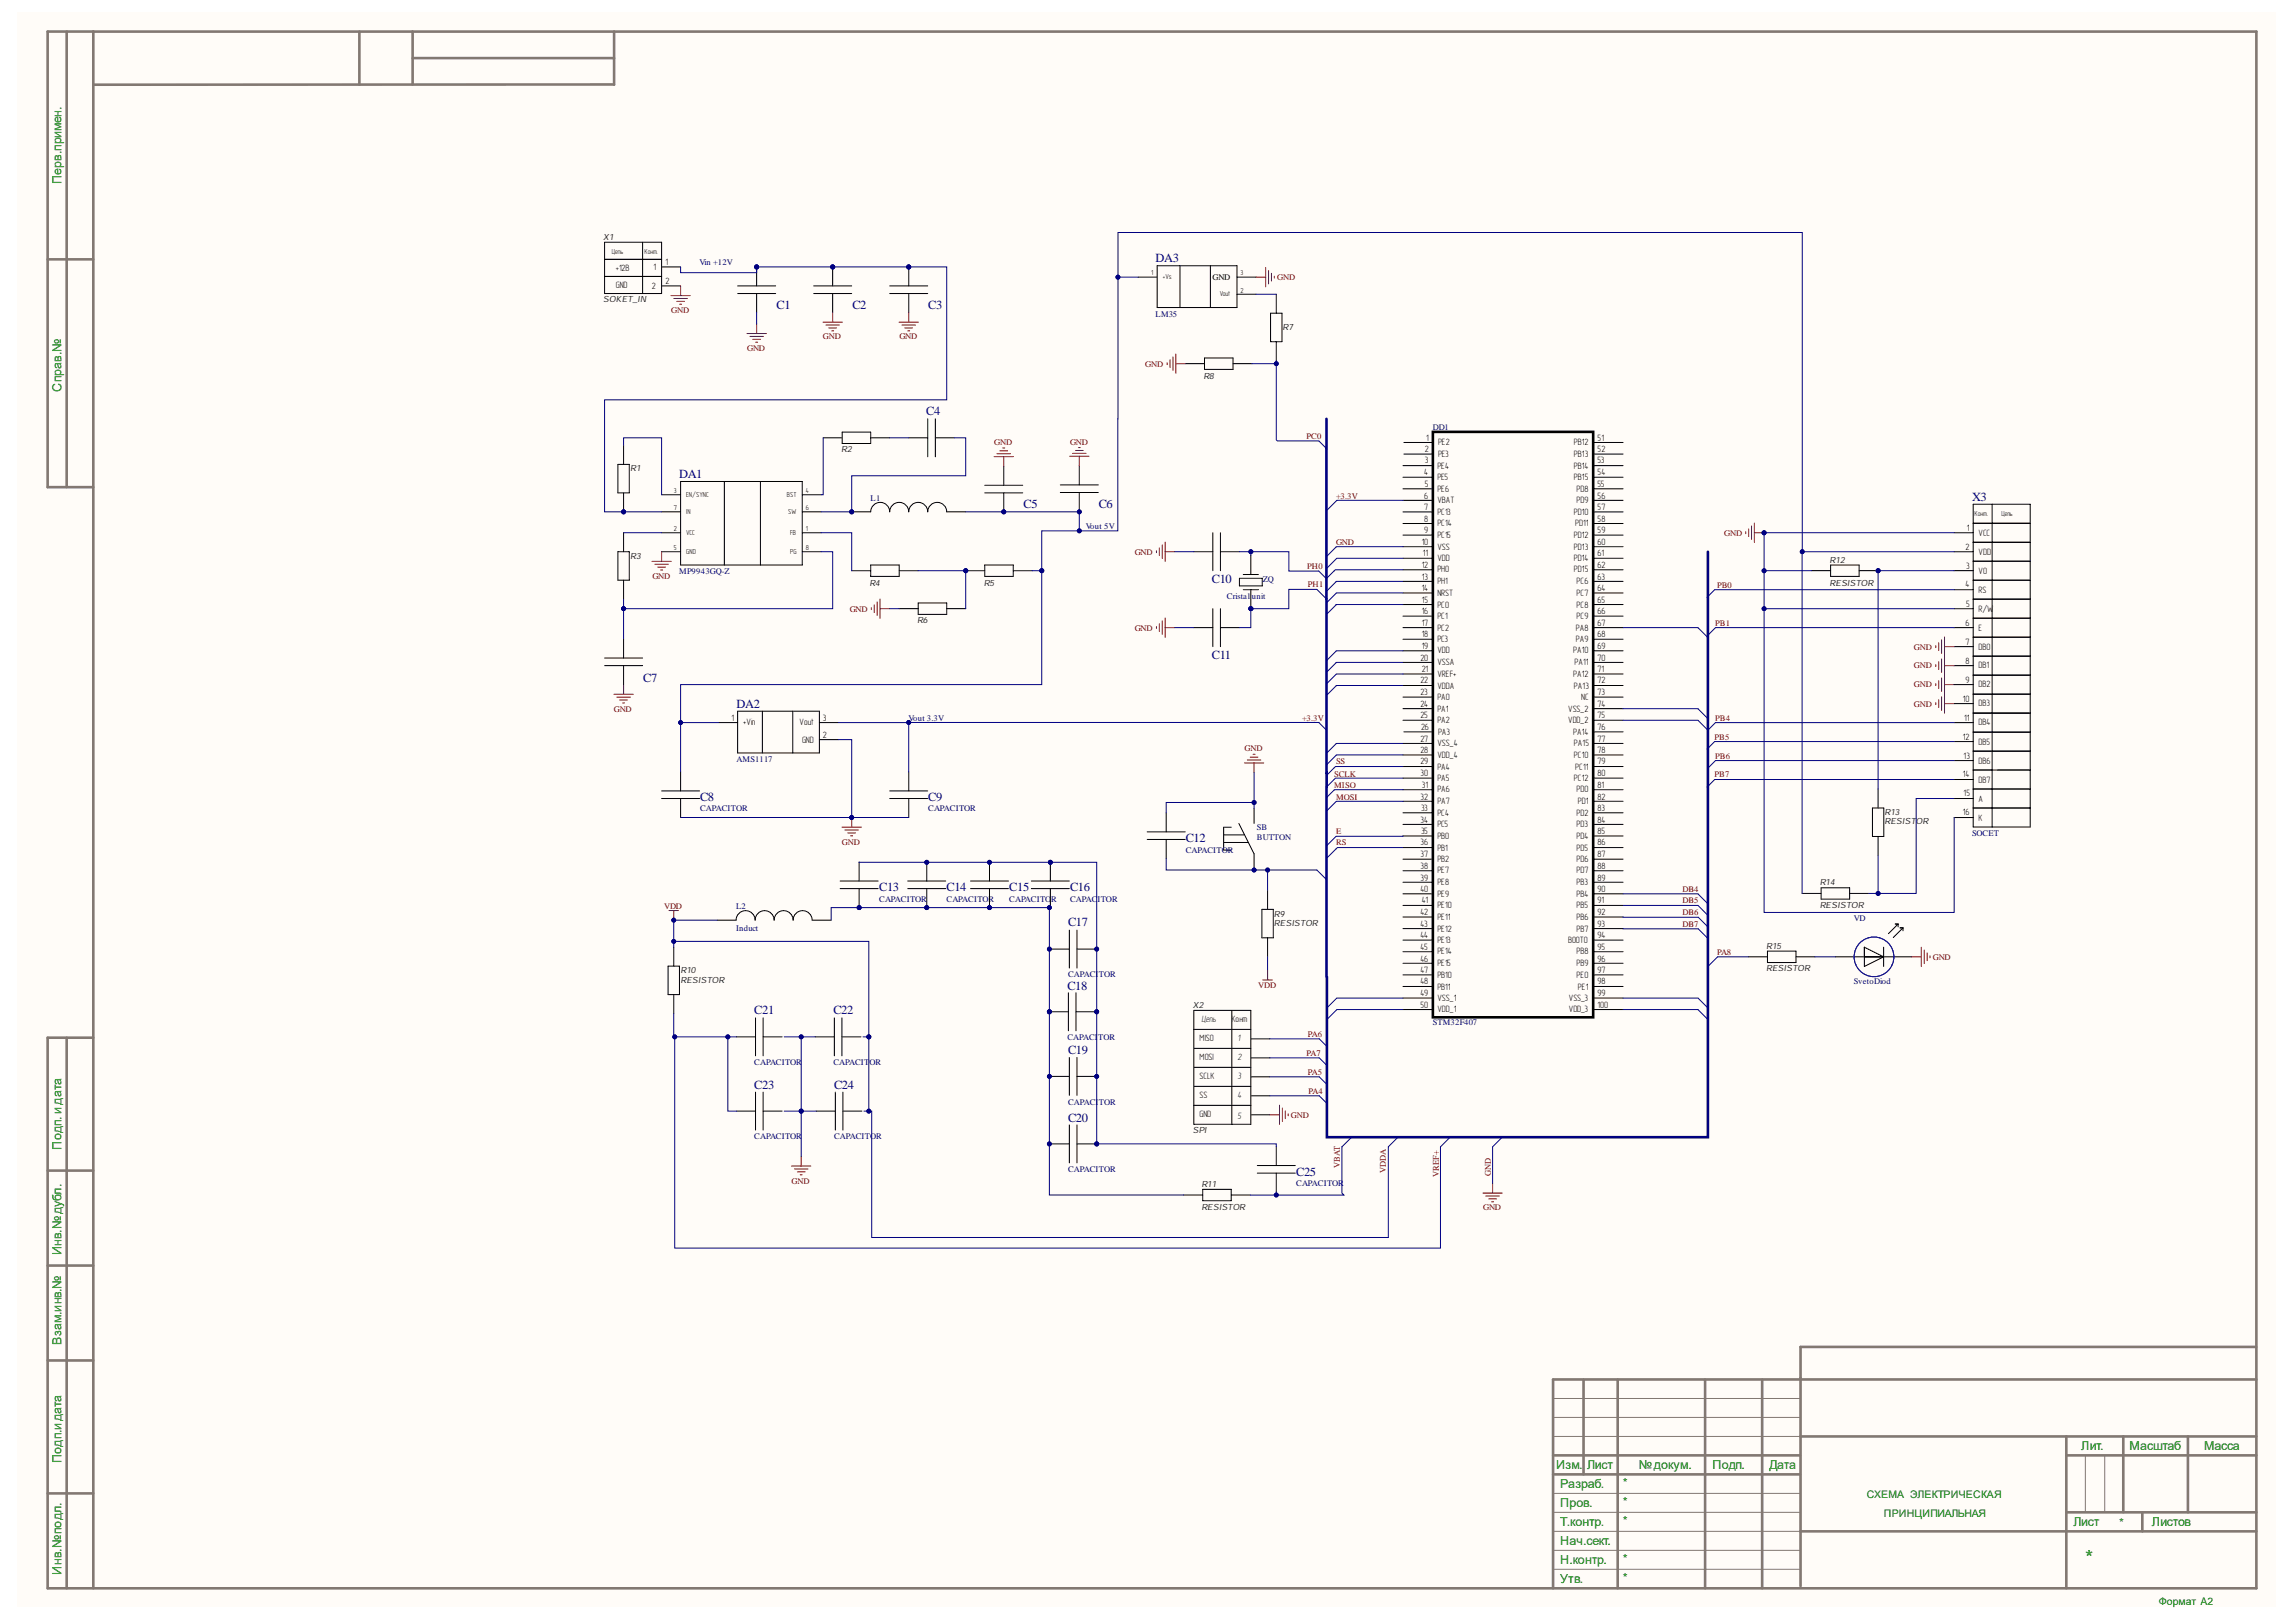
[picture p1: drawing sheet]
<svg xmlns="http://www.w3.org/2000/svg" width="297mm" height="210mm" viewBox="0 0 297 210" stroke-linecap="round" stroke-linejoin="round" font-family="sans-serif">
<defs><g id="words">
<text font-size="2.7" fill="#008000" x="269.8" y="202.5">*</text>
<g font-size="1.6" fill="#008000">
<text x="7.9" y="23.8" transform="rotate(-90 7.9 23.8)">Перв.примен.</text>
<text x="7.9" y="50.7" transform="rotate(-90 7.9 50.7)">Справ.№</text>
<text x="7.9" y="148.8" transform="rotate(-90 7.9 148.8)">Подп. и дата</text>
<text x="7.9" y="162.5" transform="rotate(-90 7.9 162.5)">Инв.№дубл.</text>
<text x="7.9" y="174" transform="rotate(-90 7.9 174)">Взам.инв.№</text>
<text x="7.9" y="189.3" transform="rotate(-90 7.9 189.3)">Подп.и дата</text>
<text x="201.3" y="190.2">Изм.</text>
<text x="205.3" y="190.2">Лист</text>
<text x="212" y="190.2">№докум.</text>
<text x="221.6" y="190.2">Подп.</text>
<text x="228.9" y="190.2">Дата</text>
<text x="269.3" y="187.6">Лит.</text>
<text x="275.5" y="187.6">Масштаб</text>
<text x="285.1" y="187.6">Масса</text>
<text x="201.9" y="197.5">Т.контр.</text>
<text x="201.9" y="192.6">Разраб.</text>
<text x="201.9" y="195.1">Пров.</text>
<text x="210" y="192.4">*</text>
<text x="210" y="194.9">*</text>
<text x="210" y="197.3">*</text>
<text x="268.2" y="197.5">Лист</text>
<text x="274.2" y="197.6">*</text>
<text x="278.4" y="197.5">Листов</text>
<text x="7.9" y="203.8" transform="rotate(-90 7.9 203.8)">Инв.№подл.</text>
<text x="201.9" y="202.4">Н.контр.</text>
<text x="201.9" y="200">Нач.сект.</text>
<text x="210" y="202.2">*</text>
<text x="201.9" y="204.9">Утв.</text>
<text x="210" y="204.7">*</text>
</g>
<g font-size="1.6" fill="#000080">
<text x="149.5" y="34">DA3</text>
<text x="100.5" y="40">C1</text>
<text x="110.3" y="40">C2</text>
<text x="120.1" y="40">C3</text>
<text x="119.8" y="53.7">C4</text>
<text x="87.9" y="61.8">DA1</text>
<text x="132.4" y="65.8">C5</text>
<text x="142.2" y="65.8">C6</text>
<text x="255.1" y="64.8">X3</text>
<text x="156.8" y="75.4">C10</text>
<text x="83.2" y="88.2">C7</text>
<text x="156.8" y="85.2">C11</text>
<text x="95.3" y="91.6">DA2</text>
<text x="90.6" y="103.7">C8</text>
<text x="120.1" y="103.7">C9</text>
<text x="153.4" y="109">C12</text>
<text x="113.7" y="115.3">C13</text>
<text x="122.4" y="115.3">C14</text>
<text x="130.6" y="115.3">C15</text>
<text x="138.2" y="119.9">C17</text>
<text x="138.4" y="115.3">C16</text>
<text x="97.6" y="131.3">C21</text>
<text x="107.8" y="131.3">C22</text>
<text x="138.1" y="128.1">C18</text>
<text x="138.2" y="136.3">C19</text>
<text x="97.6" y="140.9">C23</text>
<text x="107.9" y="140.9">C24</text>
<text x="138.2" y="145.1">C20</text>
<text x="167.7" y="152.1">C25</text>
</g>
<g font-size="1.4" fill="#008000">
<text x="241.5" y="193.8">СХЕМА ЭЛЕКТРИЧЕСКАЯ</text>
<text x="243.7" y="196.3">ПРИНЦИПИАЛЬНАЯ</text>
<text x="279.3" y="207.7">Формат A2</text>
</g>
<g font-size="1.2">
<text x="79.7" y="35.1">+12В</text>
<text x="84.6" y="35">1</text>
<text x="86.1" y="34.3">1</text>
<text x="79.7" y="37.2">GND</text>
<text x="84.3" y="37.4">2</text>
<text x="86.1" y="36.7">2</text>
<text x="184.3" y="58.5">2</text>
<text x="184.3" y="60">3</text>
<text x="184.5" y="57">1</text>
<text x="186" y="57.6">PE2</text>
<text x="186" y="59.1">PE3</text>
<text x="203.6" y="59.1">PB13</text>
<text x="203.6" y="57.6">PB12</text>
<text x="206.7" y="60">53</text>
<text x="206.7" y="58.5">52</text>
<text x="206.7" y="57">51</text>
<text x="184.3" y="61.5">4</text>
<text x="184.3" y="64.5">6</text>
<text x="184.3" y="66">7</text>
<text x="184.3" y="63">5</text>
<text x="186" y="60.7">PE4</text>
<text x="186" y="62.2">PE5</text>
<text x="186" y="63.6">PE6</text>
<text x="186" y="65.1">VBAT</text>
<text x="203.6" y="62.2">PB15</text>
<text x="203.6" y="60.7">PB14</text>
<text x="204" y="65.1">PD9</text>
<text x="204" y="63.6">PD8</text>
<text x="206.7" y="66">57</text>
<text x="206.7" y="64.5">56</text>
<text x="206.7" y="63">55</text>
<text x="206.7" y="61.5">54</text>
<text x="183.9" y="70.5">10</text>
<text x="184.1" y="72">11</text>
<text x="184.3" y="67.5">8</text>
<text x="184.3" y="69">9</text>
<text x="186" y="66.6">PC13</text>
<text x="186" y="68.1">PC14</text>
<text x="186" y="69.6">PC15</text>
<text x="186" y="71.1">VSS</text>
<text x="203.6" y="71.1">PD13</text>
<text x="203.6" y="69.6">PD12</text>
<text x="203.6" y="66.6">PD10</text>
<text x="203.8" y="68.1">PD11</text>
<text x="206.7" y="72">61</text>
<text x="206.7" y="70.5">60</text>
<text x="206.7" y="69">59</text>
<text x="206.7" y="67.5">58</text>
<text x="254.3" y="71.1">2</text>
<text x="254.5" y="68.7">1</text>
<text x="256" y="69.4">VCC</text>
<text x="256" y="71.8">VDD</text>
<text x="183.9" y="73.5">12</text>
<text x="183.9" y="75">13</text>
<text x="183.9" y="76.4">14</text>
<text x="183.9" y="78">15</text>
<text x="186" y="72.6">VDD</text>
<text x="186" y="74.1">PH0</text>
<text x="186" y="75.6">PH1</text>
<text x="186" y="77.1">NRST</text>
<text x="203.6" y="74.1">PD15</text>
<text x="203.6" y="72.6">PD14</text>
<text x="204" y="77.1">PC7</text>
<text x="204" y="75.6">PC6</text>
<text x="206.7" y="78">65</text>
<text x="206.7" y="76.4">64</text>
<text x="206.7" y="75">63</text>
<text x="206.7" y="73.5">62</text>
<text x="254.3" y="76">4</text>
<text x="254.4" y="73.6">3</text>
<text x="256" y="74.3">VO</text>
<text x="256" y="76.7">RS</text>
<text x="183.9" y="79.5">16</text>
<text x="183.9" y="81">17</text>
<text x="183.9" y="82.4">18</text>
<text x="183.9" y="84">19</text>
<text x="186" y="78.6">PC0</text>
<text x="186" y="80.1">PC1</text>
<text x="186" y="81.6">PC2</text>
<text x="186" y="83.1">PC3</text>
<text x="203.9" y="83.1">PA9</text>
<text x="203.9" y="81.6">PA8</text>
<text x="204" y="80.1">PC9</text>
<text x="204" y="78.6">PC8</text>
<text x="206.7" y="84">69</text>
<text x="206.7" y="82.4">68</text>
<text x="206.7" y="81">67</text>
<text x="206.7" y="79.5">66</text>
<text x="254.3" y="81">6</text>
<text x="254.3" y="83.5">7</text>
<text x="254.4" y="78.6">5</text>
<text x="256" y="79.2">R/W</text>
<text x="256" y="81.6">E</text>
<text x="183.8" y="85.5">20</text>
<text x="183.8" y="88.4">22</text>
<text x="183.8" y="90">23</text>
<text x="183.9" y="87">21</text>
<text x="186" y="84.6">VDD</text>
<text x="186" y="86.1">VSSA</text>
<text x="186" y="87.6">VREF+</text>
<text x="186" y="89.1">VDDA</text>
<text x="203.5" y="87.6">PA12</text>
<text x="203.5" y="84.6">PA10</text>
<text x="203.6" y="89.1">PA13</text>
<text x="203.7" y="86.1">PA11</text>
<text x="206.7" y="90">73</text>
<text x="206.7" y="88.4">72</text>
<text x="206.7" y="87">71</text>
<text x="206.7" y="85.5">70</text>
<text x="254.3" y="85.9">8</text>
<text x="254.3" y="88.4">9</text>
<text x="256" y="84.1">DB0</text>
<text x="256" y="86.5">DB1</text>
<text x="256" y="89">DB2</text>
<text x="94.6" y="93.3">1</text>
<text x="96.1" y="93.9">+Vin</text>
<text x="103.4" y="93.9">Vout</text>
<text x="106.5" y="93.3">3</text>
<text x="106.5" y="95.5">2</text>
<text x="183.8" y="91.5">24</text>
<text x="183.8" y="92.9">25</text>
<text x="183.8" y="96">27</text>
<text x="183.8" y="94.4">26</text>
<text x="186" y="90.6">PA0</text>
<text x="186" y="92.1">PA1</text>
<text x="186" y="93.6">PA2</text>
<text x="186" y="95.1">PA3</text>
<text x="202.9" y="93.6">VDD_2</text>
<text x="202.9" y="92.1">VSS_2</text>
<text x="203.5" y="95.1">PA14</text>
<text x="204.6" y="90.6">NC</text>
<text x="206.7" y="96">77</text>
<text x="206.7" y="94.4">76</text>
<text x="206.7" y="92.9">75</text>
<text x="206.7" y="91.5">74</text>
<text x="253.9" y="90.8">10</text>
<text x="253.9" y="95.7">12</text>
<text x="254.1" y="93.3">11</text>
<text x="256" y="91.4">DB3</text>
<text x="256" y="93.9">DB4</text>
<text x="103.8" y="96.1">GND</text>
<text x="183.8" y="97.5">28</text>
<text x="183.8" y="98.9">29</text>
<text x="183.8" y="100.4">30</text>
<text x="183.9" y="102">31</text>
<text x="186" y="96.6">VSS_4</text>
<text x="186" y="98.1">VDD_4</text>
<text x="186" y="99.6">PA4</text>
<text x="186" y="101">PA5</text>
<text x="203.6" y="101">PC12</text>
<text x="203.6" y="98.1">PC10</text>
<text x="203.6" y="96.6">PA15</text>
<text x="203.8" y="99.6">PC11</text>
<text x="206.7" y="102">81</text>
<text x="206.7" y="100.4">80</text>
<text x="206.7" y="98.9">79</text>
<text x="206.7" y="97.5">78</text>
<text x="253.9" y="100.6">14</text>
<text x="254" y="98.2">13</text>
<text x="256" y="96.4">DB5</text>
<text x="256" y="98.8">DB6</text>
<text x="256" y="101.3">DB7</text>
<text x="183.8" y="103.5">32</text>
<text x="183.8" y="106.4">34</text>
<text x="183.8" y="104.9">33</text>
<text x="183.8" y="108">35</text>
<text x="186" y="102.6">PA6</text>
<text x="186" y="104.1">PA7</text>
<text x="186" y="105.6">PC4</text>
<text x="186" y="107">PC5</text>
<text x="204" y="107">PD3</text>
<text x="204" y="105.6">PD2</text>
<text x="204" y="102.6">PD0</text>
<text x="204.1" y="104.1">PD1</text>
<text x="206.7" y="108">85</text>
<text x="206.7" y="106.4">84</text>
<text x="206.7" y="104.9">83</text>
<text x="206.7" y="103.5">82</text>
<text x="253.9" y="105.5">16</text>
<text x="254" y="103.1">15</text>
<text x="256" y="103.7">A</text>
<text x="256" y="106.2">K</text>
<text x="183.8" y="109.4">36</text>
<text x="183.8" y="110.9">37</text>
<text x="183.8" y="112.4">38</text>
<text x="183.8" y="114">39</text>
<text x="186" y="108.6">PB0</text>
<text x="186" y="110.1">PB1</text>
<text x="186" y="111.6">PB2</text>
<text x="186" y="113">PE7</text>
<text x="204" y="113">PD7</text>
<text x="204" y="111.6">PD6</text>
<text x="204" y="110.1">PD5</text>
<text x="204" y="108.6">PD4</text>
<text x="206.7" y="114">89</text>
<text x="206.7" y="112.4">88</text>
<text x="206.7" y="110.9">87</text>
<text x="206.7" y="109.4">86</text>
<text x="183.8" y="115.4">40</text>
<text x="183.8" y="118.4">42</text>
<text x="183.8" y="120">43</text>
<text x="183.9" y="116.9">41</text>
<text x="186" y="114.6">PE8</text>
<text x="186" y="116.1">PE9</text>
<text x="186" y="117.5">PE10</text>
<text x="186" y="119">PE11</text>
<text x="204" y="119">PB6</text>
<text x="204" y="117.5">PB5</text>
<text x="204" y="116.1">PB4</text>
<text x="204" y="114.6">PB3</text>
<text x="206.7" y="120">93</text>
<text x="206.7" y="118.4">92</text>
<text x="206.7" y="116.9">91</text>
<text x="206.7" y="115.4">90</text>
<text x="183.8" y="121.4">44</text>
<text x="183.8" y="122.9">45</text>
<text x="183.8" y="124.4">46</text>
<text x="183.8" y="125.9">47</text>
<text x="186" y="120.6">PE12</text>
<text x="186" y="122.1">PE13</text>
<text x="186" y="123.5">PE14</text>
<text x="186" y="125">PE15</text>
<text x="202.9" y="122.1">BOOTO</text>
<text x="204" y="125">PB9</text>
<text x="204" y="123.5">PB8</text>
<text x="204" y="120.6">PB7</text>
<text x="206.7" y="125.9">97</text>
<text x="206.7" y="124.4">96</text>
<text x="206.7" y="122.9">95</text>
<text x="206.7" y="121.4">94</text>
<text x="183.8" y="127.4">48</text>
<text x="183.8" y="128.9">49</text>
<text x="183.8" y="130.4">50</text>
<text x="186" y="126.5">PB10</text>
<text x="186" y="128.1">PB11</text>
<text x="186" y="129.5">VSS_1</text>
<text x="186" y="131">VDD_1</text>
<text x="203" y="129.5">VSS_3</text>
<text x="203" y="131">VDD_3</text>
<text x="204" y="126.5">PE0</text>
<text x="204.1" y="128.1">PE1</text>
<text x="206.7" y="128.9">99</text>
<text x="206.7" y="127.4">98</text>
<text x="206.7" y="130.4">100</text>
<text x="155.2" y="134.7">MISO</text>
<text x="155.2" y="137.1">MOSI</text>
<text x="159.3" y="132.2">Конт</text>
<text x="155.2" y="139.6">SCLK</text>
<text x="155.2" y="142.1">SS</text>
<text x="155.2" y="144.5">GND</text>
</g>
<g font-size="1.2" fill="#172721">
<text x="155.4" y="132.2">Цепь</text>
<text x="160.1" y="137.1">2</text>
<text x="160.1" y="134.7">1</text>
<text x="160.1" y="139.6">3</text>
<text x="160.1" y="142.1">4</text>
<text x="160.1" y="144.8">5</text>
</g>
<g font-size="1.1" fill="#172721">
<text x="78.1" y="31">X1</text>
<text x="78.1" y="39.1">SOKET_IN</text>
<text x="165.9" y="42.7">R7</text>
<text x="155.7" y="49">R8</text>
<text x="108.8" y="58.5">R2</text>
<text x="81.5" y="61">R1</text>
<text x="81.5" y="72.3">R3</text>
<text x="112.5" y="75.8">R4</text>
<text x="127.3" y="75.8">R5</text>
<text x="236.7" y="72.8">R12</text>
<text x="236.7" y="75.8">RESISTOR</text>
<text x="118.6" y="80.7">R6</text>
<text x="243.8" y="105.5">R13</text>
<text x="243.8" y="106.7">RESISTOR</text>
<text x="164.8" y="118.6">R9</text>
<text x="164.8" y="119.9">RESISTOR</text>
<text x="235.4" y="114.6">R14</text>
<text x="235.4" y="117.5">RESISTOR</text>
<text x="88" y="126">R10</text>
<text x="228.5" y="122.7">R15</text>
<text x="228.5" y="125.7">RESISTOR</text>
<text x="88" y="127.2">RESISTOR</text>
<text x="154.3" y="130.4">X2</text>
<text x="154.3" y="146.7">SPI</text>
<text x="155.4" y="153.6">R11</text>
<text x="155.4" y="156.5">RESISTOR</text>
</g>
<g font-size="1.1" fill="#000080">
<text x="90.5" y="34.3">Vin +12V</text>
<text x="149.5" y="41">LM35</text>
<text x="185.4" y="55.7">DD1</text>
<text x="112.6" y="64.8">L1</text>
<text x="140.5" y="68.4">Vout 5V</text>
<text x="87.9" y="74.3">MP9943GQ-Z</text>
<text x="158.7" y="77.5">Cristal</text>
<text x="162" y="77.5">unit</text>
<text x="163.4" y="75.3">ZQ</text>
<text x="117.5" y="93.3">Vout 3.3V</text>
<text x="95.3" y="98.6">AMS1117</text>
<text x="90.6" y="105">CAPACITOR</text>
<text x="120.1" y="105">CAPACITOR</text>
<text x="162.6" y="107.5">SB</text>
<text x="153.4" y="110.3">CAPACITOR</text>
<text x="162.6" y="108.7">BUTTON</text>
<text x="255.1" y="108.1">SOCET</text>
<text x="95.2" y="117.6">L2</text>
<text x="113.7" y="116.7">CAPACITOR</text>
<text x="122.4" y="116.7">CAPACITOR</text>
<text x="130.6" y="116.7">CAPACITO</text>
<text x="136" y="116.7">R</text>
<text x="138.4" y="116.7">CAPAC</text>
<text x="142" y="116.7">ITOR</text>
<text x="239.8" y="119.2">VD</text>
<text x="95.2" y="120.5">Induct</text>
<text x="138.2" y="126.5">CAPACI</text>
<text x="142.2" y="126.5">TOR</text>
<text x="239.8" y="127.4">SvetoDiod</text>
<text x="97.6" y="137.8">CAPACITOR</text>
<text x="107.8" y="137.8">CAPACITOR</text>
<text x="138.1" y="134.6">CAPACI</text>
<text x="142.1" y="134.6">TOR</text>
<text x="185.4" y="132.6">STM32F407</text>
<text x="138.2" y="142.9">CAPACI</text>
<text x="142.2" y="142.9">TOR</text>
<text x="97.6" y="147.4">CAPACITOR</text>
<text x="107.9" y="147.4">CAPACITOR</text>
<text x="138.2" y="151.6">CAPACITOR</text>
<text x="167.7" y="153.5">CAPACITOR</text>
</g>
<g font-size="1.1" fill="#800000">
<text x="86.8" y="40.5">GND</text>
<text x="165.2" y="36.2">GND</text>
<text x="96.7" y="45.4">GND</text>
<text x="106.5" y="43.9">GND</text>
<text x="116.4" y="43.9">GND</text>
<text x="148.2" y="47.5">GND</text>
<text x="128.6" y="57.6">GND</text>
<text x="138.4" y="57.6">GND</text>
<text x="169" y="56.8">PC0</text>
<text x="172.8" y="64.5">+3.3V</text>
<text x="146.8" y="71.8">GND</text>
<text x="172.8" y="70.5">GND</text>
<text x="223.1" y="69.4">GND</text>
<text x="84.4" y="74.9">GND</text>
<text x="222.1" y="76.1">PB0</text>
<text x="109.9" y="79.2">GND</text>
<text x="146.8" y="81.6">GND</text>
<text x="221.9" y="81">PB1</text>
<text x="247.6" y="84.1">GND</text>
<text x="247.6" y="86.5">GND</text>
<text x="247.6" y="89">GND</text>
<text x="79.4" y="92.1">GND</text>
<text x="247.6" y="91.5">GND</text>
<text x="161" y="97.2">GND</text>
<text x="108.9" y="109.3">GND</text>
<text x="85.9" y="117.6">VDD</text>
<text x="217.7" y="120">DB7</text>
<text x="217.7" y="118.4">DB6</text>
<text x="217.7" y="116.8">DB5</text>
<text x="217.7" y="115.5">DB4</text>
<text x="222.1" y="123.6">PA8</text>
<text x="250.1" y="124.2">GND</text>
<text x="162.8" y="127.8">VDD</text>
<text x="169" y="136.6">PA7</text>
<text x="169.3" y="141.6">PA4</text>
<text x="167" y="144.6">GND</text>
<text x="102.4" y="153.2">GND</text>
<text x="173.4" y="151.1" transform="rotate(-90 173.4 151.1)">VBAT</text>
<text x="179.3" y="151.8" transform="rotate(-90 179.3 151.8)">VDDA</text>
<text x="186.1" y="152.3" transform="rotate(-90 186.1 152.3)">VREF+</text>
<text x="192.9" y="152.1" transform="rotate(-90 192.9 152.1)">GND</text>
<text x="191.9" y="156.6">GND</text>
</g>
<text font-size="1.1" x="156.9" y="36.2">GND</text>
<g font-size="1.1" fill="#980000">
<text x="169.1" y="73.7">PH0</text>
<text x="169.2" y="75.9">PH1</text>
<text x="168.5" y="93.3">+3.3V</text>
<text x="221.8" y="95.7">PB5</text>
<text x="221.9" y="93.3">PB4</text>
<text x="172.6" y="100.6">SCLK</text>
<text x="172.6" y="102">MISO</text>
<text x="172.8" y="98.9">SS</text>
<text x="221.8" y="100.6">PB7</text>
<text x="221.9" y="98.2">PB6</text>
<text x="172.8" y="103.5">MOSI</text>
<text x="172.8" y="108">E</text>
<text x="172.8" y="109.4">RS</text>
<text x="169.2" y="134.2">PA6</text>
<text x="169.2" y="139.1">PA5</text>
</g>
<g font-size=".9">
<text x="79.2" y="32.9">Цепь</text>
<text x="83.4" y="32.9">Конт.</text>
<text x="148.9" y="35.6">1</text>
<text x="160.5" y="35.6">3</text>
<text x="150.4" y="36.2">+Vs</text>
<text x="157.8" y="38.3">Vout</text>
<text x="160.5" y="37.9">2</text>
<text x="87.2" y="63.9">3</text>
<text x="88.8" y="64.4">EN/SYNC</text>
<text x="101.8" y="64.4">BST</text>
<text x="104.3" y="63.9">4</text>
<text x="87.2" y="68.8">2</text>
<text x="87.2" y="66.1">7</text>
<text x="87.2" y="71.2">5</text>
<text x="88.8" y="69.3">VCC</text>
<text x="88.8" y="66.6">IN</text>
<text x="88.8" y="71.7">GND</text>
<text x="102" y="66.6">SW</text>
<text x="102.2" y="69.3">FB</text>
<text x="102.2" y="71.7">PG</text>
<text x="104.3" y="68.8">1</text>
<text x="104.3" y="71.2">8</text>
<text x="104.3" y="66.1">6</text>
<text x="255.5" y="66.8">Конт.</text>
<text x="258.9" y="66.8">Цепь</text>
</g>
</g></defs>
<g fill="#fffcf8">
<path d="M2.2 1.6h292.2v206.4h-292.2z" fill-rule="evenodd"/>
<path d="M2.2 1.6h292.2v206.4h-292.2z" fill-rule="evenodd"/>
</g>
<g fill="none" stroke="#827872" stroke-width=".34">
<path d="M8.6 4.1v58.9M12.1 4.1v201.4M46.5 4.1v6.9M53.4 4.1v6.8M53.4 7.5h26M79.4 10.9l-67.3 .1M79.4 4.1v6.9M6.2 33.6h5.9M12.1 63h-5.9v-58.9h285.7v201.4h-285.7v-71.2h5.9M8.6 134.3v71.2M6.2 151.5h5.9M6.2 176.1h5.9"/>
<path d="M6.2 163.8h5.9M204.9 178.5v12.3M209.3 178.5v27M220.6 178.5v27M228 178.5v27M291.9 174.3h-59v31M291.9 178.5h-91v27M6.2 193.3h5.9M200.9 190.8h32M200.9 188.3h32M232.9 198.2h59M232.9 185.9h59"/>
<path d="M267.3 185.9v19.6M267.3 188.3h24.6M267.3 195.7h24.6M274.7 185.9v9.8M277.2 195.7v2.5M283.1 185.9v9.8"/>
</g>
<path d="M200.9 195.7h32M200.9 198.2h32M200.9 193.3h32M200.9 185.9h32M200.9 181h32M200.9 183.4h32M269.8 188.3v7.4M272.3 188.3v7.4M200.9 203.1h32M200.9 200.6h32" fill="none" stroke="#827872" stroke-width=".13"/>
<path d="M78.2 31.4h7.4v6.6h-7.4zM78.2 33.6h7.4M78.2 35.8h7.4M83.1 31.4v6.6M85.6 34.5h2.5M85.6 37h2.5" fill="none" stroke="#000" stroke-width=".13"/>
<circle cx="107.7" cy="34.5" r=".25" fill="#000080"/>
<circle cx="107.7" cy="34.5" r=".25" fill="none" stroke="#000080" stroke-width=".13"/>
<path d="M107.7 34.5v2.5" fill="none" stroke="#000" stroke-width=".13"/>
<circle cx="107.7" cy="34.5" r=".25" fill="#000080"/>
<circle cx="107.7" cy="34.5" r=".25" fill="none" stroke="#000080" stroke-width=".13"/>
<path d="M105.3 37h4.9M105.3 38h4.9M107.7 38v2.4" fill="none" stroke="#000" stroke-width=".13"/>
<circle cx="97.9" cy="34.5" r=".25" fill="#000080"/>
<circle cx="97.9" cy="34.5" r=".25" fill="none" stroke="#000080" stroke-width=".13"/>
<path d="M97.9 34.5v2.5" fill="none" stroke="#000" stroke-width=".13"/>
<circle cx="97.9" cy="34.5" r=".25" fill="#000080"/>
<circle cx="97.9" cy="34.5" r=".25" fill="none" stroke="#000080" stroke-width=".13"/>
<path d="M95.4 37h5M95.4 38h5M97.9 38v2.4" fill="none" stroke="#000" stroke-width=".13"/>
<path d="M86.8 38.3h2.5M87.2 38.6h1.7M87.6 39h1M87.9 39.4h.3M88.1 37v1.3" fill="none" stroke="#800000" stroke-width=".13"/>
<circle cx="117.6" cy="34.5" r=".25" fill="#000080"/>
<circle cx="117.6" cy="34.5" r=".25" fill="none" stroke="#000080" stroke-width=".13"/>
<path d="M117.6 34.5v2.5" fill="none" stroke="#000" stroke-width=".13"/>
<circle cx="117.6" cy="34.5" r=".25" fill="#000080"/>
<circle cx="117.6" cy="34.5" r=".25" fill="none" stroke="#000080" stroke-width=".13"/>
<g fill="none" stroke="#000" stroke-width=".13">
<path d="M115.1 37h4.9M115.1 38h4.9M117.6 38v2.4M85.6 68.9h2.5M85.6 64h2.5M85.6 71.4h2.5M85.6 66.2h2.5M88.1 62.3h15.7v10.8h-15.7zM93.7 62.3v10.8M98.4 62.3v10.8M103.8 68.9h2.4M103.8 64h2.4"/>
<path d="M103.8 71.4h2.4M103.8 66.2h2.4"/>
</g>
<circle cx="80.7" cy="66.2" r=".25" fill="#000080"/>
<circle cx="80.7" cy="66.2" r=".25" fill="none" stroke="#000080" stroke-width=".13"/>
<path d="M79.9 60.1h1.5v3.7h-1.5zM80.7 63.8v2.4" fill="none" stroke="#000" stroke-width=".13"/>
<circle cx="80.7" cy="66.2" r=".25" fill="#000080"/>
<circle cx="80.7" cy="66.2" r=".25" fill="none" stroke="#000080" stroke-width=".13"/>
<path d="M80.7 57.6v2.5M106.5 56.7h2.5M109 55.9h3.6v1.5h-3.6zM112.6 56.7h2.5M117.6 56.7h2.4M120 54.2v4.9M121 56.7h2.5M121 54.2v4.9M78.2 86.1h4.9M78.2 85.2h4.9M80.7 82.7v2.5M80.7 86.1v2.5" fill="none" stroke="#000" stroke-width=".13"/>
<path d="M84.3 72.6h2.5M84.7 73h1.8M85.1 73.4h1M85.5 73.8h.2M85.6 71.4v1.2M79.4 89.8h2.5M79.8 90.2h1.8M80.2 90.6h1M80.6 91h.2M80.7 88.6v1.2" fill="none" stroke="#800000" stroke-width=".13"/>
<circle cx="110.2" cy="66.2" r=".25" fill="#000080"/>
<circle cx="110.2" cy="66.2" r=".25" fill="none" stroke="#000080" stroke-width=".13"/>
<path d="M110.2 66.2h2.4" fill="none" stroke="#000" stroke-width=".13"/>
<circle cx="110.2" cy="66.2" r=".25" fill="#000080"/>
<circle cx="110.2" cy="66.2" r=".25" fill="none" stroke="#000080" stroke-width=".13"/>
<path d="M110.2 73.9h2.4M112.6 66.2a1.23 1.23 0 0 1 1.3-1.2 1.23 1.23 0 0 1 1.2 1.2 1.23 1.23 0 0 1 1.2-1.2 1.23 1.23 0 0 1 1.3 1.2 1.23 1.23 0 0 1 1.2-1.2 1.23 1.23 0 0 1 1.2 1.2 1.23 1.23 0 0 1 1.3-1.2 1.23 1.23 0 0 1 1.2 1.2h2.4M112.6 73.1h3.7v1.5h-3.7zM116.3 73.9h2.5" fill="none" stroke="#000" stroke-width=".13"/>
<circle cx="124.9" cy="73.9" r=".25" fill="#000080"/>
<circle cx="124.9" cy="73.9" r=".25" fill="none" stroke="#000080" stroke-width=".13"/>
<path d="M124.9 73.9h2.5M127.4 73.1h3.7v1.5h-3.7z" fill="none" stroke="#000" stroke-width=".13"/>
<circle cx="124.9" cy="73.9" r=".25" fill="#000080"/>
<circle cx="124.9" cy="73.9" r=".25" fill="none" stroke="#000080" stroke-width=".13"/>
<path d="M116.3 78.8h2.5M118.8 78h3.7v1.5h-3.7zM122.5 78.8h2.4M131.1 73.9h2.4" fill="none" stroke="#000" stroke-width=".13"/>
<path d="M112.7 78.6v.3M113.1 78.3v1M113.5 77.9v1.7M113.9 77.5v2.5M113.9 78.8h1.2" fill="none" stroke="#800000" stroke-width=".13"/>
<circle cx="129.9" cy="66.2" r=".25" fill="#000080"/>
<circle cx="129.9" cy="66.2" r=".25" fill="none" stroke="#000080" stroke-width=".13"/>
<path d="M129.9 63.8v2.4" fill="none" stroke="#000" stroke-width=".13"/>
<circle cx="129.9" cy="66.2" r=".25" fill="#000080"/>
<circle cx="129.9" cy="66.2" r=".25" fill="none" stroke="#000080" stroke-width=".13"/>
<g fill="none" stroke="#000" stroke-width=".13">
<path d="M127.4 63.8h4.9M127.4 62.8h4.9M129.9 60.3v2.5M137.2 63.7h4.9M137.2 62.8h4.9M139.6 60.3v2.5M139.6 63.7v2.5M88.1 99.9v2.5M93 93.5h2.4M95.4 92h10.6v5.4h-10.6zM98.6 92v5.4M102.6 92v5.4"/>
<path d="M106 93.5h2.5M106 95.7h2.5M117.6 99.9v2.5M85.6 103.3h4.9M85.6 102.4h4.9M88.1 103.3v2.5M115.1 103.3h4.9M115.1 102.4h4.9M117.6 103.3v2.5"/>
</g>
<path d="M108.9 107h2.5M109.3 107.4h1.8M109.7 107.8h1M110.1 108.2h.2M110.2 105.8v1.2" fill="none" stroke="#800000" stroke-width=".13"/>
<circle cx="110.2" cy="105.8" r=".25" fill="#000080"/>
<circle cx="110.2" cy="105.8" r=".25" fill="none" stroke="#000080" stroke-width=".13"/>
<g fill="none" stroke="#800000" stroke-width=".13">
<path d="M96.6 43.2h2.5M97 43.5h1.8M97.4 43.9h1M97.8 44.3h.2M97.9 41.9v1.3M106.5 41.7h2.5M106.9 42.1h1.7M107.2 42.4h1M107.6 42.8h.3M107.7 40.4v1.3M116.3 41.7h2.5M116.7 42.1h1.7"/>
<path d="M117.1 42.4h1M117.4 42.8h.3M117.6 40.4v1.3"/>
</g>
<path d="M79.9 71.4h1.5v3.7h-1.5zM80.7 68.9v2.5M80.7 75.1v2.4" fill="none" stroke="#000" stroke-width=".13"/>
<circle cx="161.8" cy="78.8" r=".25" fill="#000080"/>
<circle cx="161.8" cy="78.8" r=".25" fill="none" stroke="#000080" stroke-width=".13"/>
<path d="M161.8 76.3v2.5" fill="none" stroke="#000" stroke-width=".13"/>
<circle cx="161.8" cy="78.8" r=".25" fill="#000080"/>
<circle cx="161.8" cy="78.8" r=".25" fill="none" stroke="#000080" stroke-width=".13"/>
<g fill="none" stroke="#000" stroke-width=".13">
<path d="M147.2 35.9h2.5M149.7 34.4h10.3v5.4h-10.3zM152.7 34.4v5.4M156.6 34.4v5.4M160 35.9h2.5M160 38.1h2.5M154.4 71.4h2.5M156.9 68.9v5M156.9 78.8v4.9M157.9 71.4h2.4M157.9 68.9v5M157.9 78.8v4.9"/>
<path d="M160.3 74.8h3v1h-3zM160.8 76.3h2M160.8 74.3h2M161.8 71.9v2.4M252.8 76.3h2.5M252.8 68.9h2.5M252.8 71.4h2.5M252.8 73.9h2.5M252.8 78.8h2.5M255.3 65.3h7.4v41.7h-7.4zM255.3 67.7h7.4M255.3 70.2h7.4"/>
<path d="M255.3 72.6h7.4M255.3 75.1h7.4M255.3 77.5h7.4M255.3 80h7.4M257.7 65.3v41.7M154.4 81.2h2.5M157.9 81.2h2.4M252.8 81.2h2.5M252.8 83.7h2.5M252.8 86.1h2.5M252.8 88.6h2.5M252.8 91.1h2.5"/>
<path d="M252.8 93.5h2.5M252.8 96h2.5M252.8 98.4h2.5M255.3 82.5h7.4M255.3 84.9h7.4M255.3 87.4h7.4M255.3 89.8h7.4M255.3 92.3h7.4M255.3 94.7h7.4M255.3 97.2h7.4M255.3 99.7h7.4M233.1 115.6h2.5"/>
<path d="M235.6 114.9h3.7v1.5h-3.7zM239.3 115.6h2.4M242.2 104.6h1.5v3.6h-1.5zM243 102.1v2.5M243 108.2v2.5M252.8 100.9h2.5M252.8 103.3h2.5M252.8 105.8h2.5M255.3 102.1h7.4M255.3 104.6h7.4"/>
</g>
<g fill="none" stroke="#800000" stroke-width=".13">
<path d="M162.5 35.9h1.2M163.7 34.6v2.5M164.1 35v1.7M164.5 35.4v1M164.9 35.7v.3M128.6 59.1h2.5M129 58.7h1.7M129.4 58.3h1M129.7 58h.3M129.9 59.1v1.2M138.4 59h2.5M138.8 58.7h1.7"/>
<path d="M139.1 58.3h1M139.5 57.9h.3M139.6 59v1.3M149.6 71.3v.2M150 70.9v1M150.4 70.5v1.8M150.7 70.2v2.4M150.7 80v2.5M150.7 71.4h1.3M225.8 68.8v.3M226.2 68.4v1M226.6 68.1v1.7"/>
<path d="M227 67.7v2.5M227 68.9h1.2M149.6 81.1v.2M150 80.7v1M150.4 80.4v1.7M150.7 81.2h1.3"/>
</g>
<circle cx="228.2" cy="68.9" r=".25" fill="#000080"/>
<circle cx="228.2" cy="68.9" r=".25" fill="none" stroke="#000080" stroke-width=".13"/>
<circle cx="243" cy="73.9" r=".25" fill="#000080"/>
<circle cx="243" cy="73.9" r=".25" fill="none" stroke="#000080" stroke-width=".13"/>
<path d="M236.8 73.1h3.7v1.5h-3.7zM240.5 73.9h2.5" fill="none" stroke="#000" stroke-width=".13"/>
<circle cx="243" cy="73.9" r=".25" fill="#000080"/>
<g fill="none" stroke="#000080" stroke-width=".13">
<path d="M170.6 57.1l1 .9M170.6 73.9l1 1 1-1M172.9 75.3l-1.3 1.2M221.8 76.3l-1 1M170.6 93.5l1 1M172.6 99.4l-1 .9M172.9 88.7l-1.3 1.3M219.7 81.3l1.3 1.2M221.8 96l-1 .9M221.9 98.4l-.9 1M221.9 93.5l-.9 1M221.9 81.2l-.9 1"/>
<path d="M170.4 112.6l1.2 1.2M172.6 100.9l-1 .9M172.6 102.2l-1 1M172.9 103.7l-1.3 1.3M172.9 108.2l-1.3 1.3M172.9 109.8l-1.3 1.3M219.7 118.7l1.3 1.2M219.7 117.2l1.3 1.3M219.7 115.7l1.3 1.3M221.8 100.9l-1 1M170.7 134.4l1 1M170.7 136.9l1 1"/>
<path d="M170.7 139.4l1 .9M219.7 120.2l1.3 1.2M222.2 123.8l-1.2 1.3M170.7 141.8l1 1"/>
<circle cx="243" cy="73.9" r=".25"/>
</g>
<g fill="none" stroke="#000" stroke-width=".13">
<path d="M181.6 57.3h3.8M181.6 58.8h3.8M206.2 57.3h3.8M206.2 58.8h3.8M181.5 60.3h3.7M181.5 61.8h3.7M181.5 63.3h3.7M181.5 64.7h3.7M181.5 66.2h3.7M181.5 67.7h3.7M181.5 69.2h3.7M181.5 70.7h3.7"/>
<path d="M181.5 72.2h3.7M181.5 73.7h3.7M181.5 75.2h3.7M181.5 76.7h3.7M181.5 78.2h3.7M181.5 79.7h3.7M206.2 60.3h3.8M206.2 61.8h3.8M206.2 63.3h3.8M206.2 64.7h3.8M206.2 66.2h3.8M206.2 67.7h3.8"/>
<path d="M206.2 69.2h3.8M206.2 70.7h3.8M206.2 72.2h3.8M206.2 73.7h3.8M206.2 75.2h3.8M206.2 76.7h3.8M206.2 78.2h3.8M206.2 79.7h3.8M234.4 73.9h2.4M181.5 81.2h3.7M181.5 82.7h3.7M181.5 84.2h3.7"/>
<path d="M181.5 85.7h3.7M181.5 87.2h3.7M181.5 88.7h3.7M181.5 90.2h3.7M181.5 91.7h3.7M181.5 93.2h3.7M181.5 96.2h3.7M181.5 97.7h3.7M181.5 99.2h3.7M181.6 94.7h3.8M206.2 81.2h3.8M206.2 82.7h3.8"/>
<path d="M206.2 84.2h3.8M206.2 85.7h3.8M206.2 87.2h3.8M206.2 88.7h3.8M206.2 90.2h3.8M206.2 91.7h3.8M206.2 93.2h3.8M206.2 94.7h3.8M206.2 96.2h3.8M206.2 97.7h3.8M206.2 99.2h3.8M92.8 119.1h2.4a1.23 1.23 0 0 1 1.3-1.3 1.23 1.23 0 0 1 1.2 1.3 1.23 1.23 0 0 1 1.2-1.3 1.23 1.23 0 0 1 1.2 1.3 1.23 1.23 0 0 1 1.3-1.3 1.23 1.23 0 0 1 1.2 1.3 1.23 1.23 0 0 1 1.2-1.3 1.23 1.23 0 0 1 1.3 1.3h2.4"/>
<path d="M158.3 109h3.2M158.3 108h2.7M159.3 107.1h-1v2.9h1M160.3 106.6l1.9 3.9v2M162.2 104.6v2M163.3 117.7h1.4v3.7h-1.4zM164 115.2v2.5M181.5 100.7h3.7M181.5 102.2h3.7M181.5 103.7h3.7M181.5 105.2h3.7M181.5 106.7h3.7"/>
<path d="M181.5 108.2h3.7M181.5 109.7h3.7M181.5 111.2h3.7M181.5 112.7h3.7M181.5 114.2h3.7M181.5 115.7h3.7M181.5 117.2h3.7M181.5 118.7h3.7M206.2 100.7h3.8M206.2 102.2h3.8M206.2 103.7h3.8M206.2 105.2h3.8"/>
<path d="M206.2 106.7h3.8M206.2 108.2h3.8M206.2 109.7h3.8M206.2 111.2h3.8M206.2 112.7h3.8M206.2 114.2h3.8M206.2 115.7h3.8M206.2 117.2h3.8M206.2 118.7h3.8M245.2 119.6h.4M245.6 119.6l-1.3 1.2M245.6 119.6v.3"/>
<path d="M86.4 125h1.5v3.7h-1.5zM87.2 122.6v2.4M87.2 128.7v2.5M164 121.4v2.4M181.5 120.2h3.7M181.5 121.7h3.7M181.5 123.2h3.7M181.5 124.7h3.7M181.5 126.2h3.7M181.5 127.7h3.7M181.5 129.2h3.7M181.5 130.6h3.7"/>
<path d="M206.2 120.2h3.8M206.2 121.7h3.8M206.2 123.2h3.8M206.2 124.7h3.8M206.2 126.2h3.8M206.2 127.7h3.8M206.2 129.2h3.8M206.2 130.6h3.8M226.2 123.8h2.5M228.7 123.1h3.6v1.5h-3.6zM232.3 123.8h2.5M237.4 123.8h9.9"/>
<path d="M241.2 122.6l2.5 1.2-2.5 1.3zM243.7 122.6v2.5M245.8 120.1h.4M246.2 120.1l-1.3 1.2M246.2 120.1v.4M153.1 154.6h2.5M155.6 153.9h3.7v1.5h-3.7zM159.3 154.6h2.4"/>
</g>
<g fill="none" stroke="#800000" stroke-width=".13">
<path d="M161 98.7h2.5M161.4 98.4h1.7M161.7 98h1M162.1 97.6h.3M162.2 98.7v1.3M250.4 83.6v.2M250.4 86v.3M250.4 88.5v.2M250.4 90.9v.3M250.8 83.2v1M250.8 85.6v1M250.8 88.1v1"/>
<path d="M250.8 90.6v1M251.2 82.8v1.8M251.2 85.3v1.7M251.2 87.7v1.8M251.2 90.2v1.7M251.6 82.4v9.9M251.6 83.7h1.2M251.6 86.1h1.2M251.6 88.6h1.2M251.6 91.1h1.2M86.5 117.8h1.3M87.2 117.8v1.3"/>
<path d="M163.4 126.8h1.2M164 125.6v1.2M247.3 123.8h1.3M248.6 122.6v2.5M248.9 122.9v1.8M249.3 123.3v1M249.7 123.7v.3"/>
</g>
<path d="M185.4 55.9h20.7v75.8h-20.7z" fill="none" stroke="#000" stroke-width=".34"/>
<circle cx="242.4" cy="123.8" r="2.57" fill="none" stroke="#00f" stroke-width=".13"/>
<circle cx="87.2" cy="119.1" r=".25" fill="#000080"/>
<g fill="none" stroke="#000080" stroke-width=".13">
<path d="M170.4 76.3l1.2 1.2M172.9 76.8l-1.3 1.2M172.9 70.8l-1.3 1.2M172.9 78.3l-1.3 1.2M172.9 64.8l-1.2 1.2M172.9 72.3l-1.2 1.2M172.9 87.3l-1.3 1.2M172.9 85.8l-1.3 1.2M172.9 84.3l-1.3 1.2M172.9 96.2l-1.3 1.3M172.9 97.7l-1.3 1.3M219.7 93.2l1.3 1.3"/>
<path d="M219.7 91.8l1.3 1.2M172.9 129.2l-1.2 1.2M172.9 130.7l-1.2 1.2M219.7 130.7l1.3 1.2M219.7 129.2l1.3 1.2M194.3 147.2l-1.2 1.2"/>
<circle cx="87.2" cy="119.1" r=".25"/>
</g>
<g fill="none" stroke="#800000" stroke-width=".13">
<path d="M151 46.9v.3M151.4 46.6v1M151.7 46.2v1.7M152.1 45.8v2.5M152.1 47.1h1.3M102.4 150.9h2.5M102.8 151.3h1.7M103.2 151.7h1M103.5 152h.3M103.7 149.7v1.2M164.3 144.3h1.2M165.5 143v2.5"/>
<path d="M165.9 143.4v1.7M166.3 143.8v1M166.7 144.1v.3M191.9 154.4h2.4M192.2 154.8h1.8M192.6 155.1h1M193 155.5h.2M193.1 153.2v1.2"/>
</g>
<g fill="none" stroke="#000" stroke-width=".13">
<path d="M165.1 38.1v2.4M153.4 47.1h2.4M155.8 46.3h3.7v1.5h-3.7zM159.5 47.1h2.5M164.4 40.5h1.5v3.7h-1.5zM165.1 44.2v2.5M154.4 130.8h7.4v14.7h-7.4zM154.4 133.2h7.4M154.4 135.7h7.4M154.4 138.1h7.4M159.4 130.8v14.7M161.8 134.4h2.5"/>
<path d="M161.8 136.9h2.5M161.8 139.4h2.5M154.4 143h7.4M154.4 140.6h7.4M161.8 141.8h2.5M161.8 144.3h2.5"/>
</g>
<circle cx="111.2" cy="117.5" r=".25" fill="#000080"/>
<circle cx="111.2" cy="117.5" r=".25" fill="none" stroke="#000080" stroke-width=".13"/>
<path d="M111.1 115v2.5" fill="none" stroke="#000" stroke-width=".13"/>
<circle cx="111.2" cy="117.5" r=".25" fill="#000080"/>
<circle cx="111.2" cy="117.5" r=".25" fill="none" stroke="#000080" stroke-width=".13"/>
<path d="M108.7 115h4.9M108.7 114h4.9M111.1 111.6v2.4" fill="none" stroke="#000" stroke-width=".13"/>
<circle cx="119.9" cy="117.5" r=".25" fill="#000080"/>
<circle cx="119.9" cy="117.5" r=".25" fill="none" stroke="#000080" stroke-width=".13"/>
<path d="M119.9 115v2.5" fill="none" stroke="#000" stroke-width=".13"/>
<circle cx="119.9" cy="117.5" r=".25" fill="#000080"/>
<circle cx="119.9" cy="117.5" r=".25" fill="none" stroke="#000080" stroke-width=".13"/>
<path d="M117.4 115h5M117.4 114h5M119.9 111.6v2.4" fill="none" stroke="#000" stroke-width=".13"/>
<circle cx="128" cy="117.5" r=".25" fill="#000080"/>
<circle cx="128" cy="117.5" r=".25" fill="none" stroke="#000080" stroke-width=".13"/>
<path d="M128 115v2.5" fill="none" stroke="#000" stroke-width=".13"/>
<circle cx="128" cy="117.5" r=".25" fill="#000080"/>
<circle cx="128" cy="117.5" r=".25" fill="none" stroke="#000080" stroke-width=".13"/>
<path d="M125.6 115h4.9M125.6 114h4.9M128 111.6v2.4M133.4 115h4.9M133.4 114h4.9M135.9 111.6v2.4M135.9 115v2.5M135.9 122.8h2.4M138.3 120.4v4.9M139.3 122.8h2.5M139.3 120.4v4.9" fill="none" stroke="#000" stroke-width=".13"/>
<circle cx="135.8" cy="130.9" r=".25" fill="#000080"/>
<circle cx="135.8" cy="130.9" r=".25" fill="none" stroke="#000080" stroke-width=".13"/>
<path d="M135.8 130.9h2.4" fill="none" stroke="#000" stroke-width=".13"/>
<circle cx="135.8" cy="130.9" r=".25" fill="#000080"/>
<g fill="none" stroke="#000080" stroke-width=".13">
<path d="M80.7 57.6v-.9h4.9v7.3M106.5 56.7v7.3h-.3M115.1 56.7h2.5M123.5 56.7h1.4v4.9h-14.7v4.6h-4M174.9 147.2l-1.3 1.2M180.9 147.2l-1.3 1.2M187.6 147.2l-1.2 1.2"/>
<circle cx="135.8" cy="130.9" r=".25"/>
</g>
<g fill="none" stroke="#000" stroke-width=".13">
<path d="M148.4 108.6h4.9M148.4 107.7h4.9M150.9 105.2v2.5M150.9 108.6v2.5M95.3 134.2h2.4M97.7 131.7v4.9M98.7 134.2h2.5M98.7 131.7v4.9M105.5 134.2h2.4M107.9 131.7v4.9M108.9 134.2h2.5M108.9 131.7v4.9"/>
<path d="M135.9 139.3h2.4M138.2 128.5v4.9M138.3 136.8v5M139.2 130.9h2.5M139.2 128.5v4.9M139.3 139.3h2.5M139.3 136.8v5M95.3 143.8h2.4M97.7 141.3v4.9M98.7 141.3v4.9M98.7 143.8h2.5M105.6 143.8h2.5"/>
<path d="M108.1 141.3v4.9M109 143.8h2.5M109 141.3v4.9M135.9 148h2.4M138.3 145.6v4.9M139.3 145.6v4.9M139.3 148h2.5M162.7 151.8h4.9M162.7 150.8h4.9M165.1 148.4v2.4M165.1 151.8v2.5"/>
</g>
<circle cx="110.2" cy="66.2" r=".25" fill="#000080"/>
<g fill="none" stroke="#000080" stroke-width=".13">
<path d="M106.2 68.9h4v5M108.5 95.7h1.7v10.1"/>
<circle cx="110.2" cy="66.2" r=".25"/>
</g>
<circle cx="110.2" cy="105.8" r=".25" fill="#000080"/>
<g fill="none" stroke="#000080" stroke-width=".13">
<path d="M106.2 71.4h1.5v7.4h-27M115.1 78.8h1.2"/>
<circle cx="110.2" cy="105.8" r=".25"/>
</g>
<circle cx="80.7" cy="78.8" r=".25" fill="#000080"/>
<g fill="none" stroke="#000080" stroke-width=".13">
<path d="M80.7 68.9h4.9M118.8 73.9h6.1v4.9"/>
<circle cx="80.7" cy="78.8" r=".25"/>
</g>
<circle cx="124.9" cy="73.9" r=".25" fill="#000080"/>
<g fill="none" stroke="#000080" stroke-width=".13">
<path d="M80.7 78.8v3.9"/>
<circle cx="124.9" cy="73.9" r=".25"/>
</g>
<circle cx="80.7" cy="78.8" r=".25" fill="#000080"/>
<g fill="none" stroke="#000080" stroke-width=".13">
<path d="M80.7 77.5v1.3"/>
<circle cx="80.7" cy="78.8" r=".25"/>
</g>
<circle cx="80.7" cy="78.8" r=".25" fill="#000080"/>
<g fill="none" stroke="#000080" stroke-width=".13">
<path d="M88.1 34.5v.8h9.8v-.8"/>
<circle cx="80.7" cy="78.8" r=".25"/>
</g>
<circle cx="97.9" cy="34.5" r=".25" fill="#000080"/>
<g fill="none" stroke="#000080" stroke-width=".13">
<path d="M93 93.5h-4.9v6.4"/>
<circle cx="97.9" cy="34.5" r=".25"/>
</g>
<circle cx="88.1" cy="93.5" r=".25" fill="#000080"/>
<g fill="none" stroke="#000080" stroke-width=".13">
<path d="M97.9 34.5h9.8"/>
<circle cx="88.1" cy="93.5" r=".25"/>
</g>
<circle cx="97.9" cy="34.5" r=".25" fill="#000080"/>
<circle cx="97.9" cy="34.5" r=".25" fill="none" stroke="#000080" stroke-width=".13"/>
<circle cx="107.7" cy="34.5" r=".25" fill="#000080"/>
<g fill="none" stroke="#000080" stroke-width=".13">
<path d="M107.7 34.5h9.9"/>
<circle cx="107.7" cy="34.5" r=".25"/>
</g>
<circle cx="117.6" cy="34.5" r=".25" fill="#000080"/>
<circle cx="117.6" cy="34.5" r=".25" fill="none" stroke="#000080" stroke-width=".13"/>
<circle cx="107.7" cy="34.5" r=".25" fill="#000080"/>
<g fill="none" stroke="#000080" stroke-width=".13">
<path d="M117.6 34.5h4.9v17.2h-44.3v14.5h7.4"/>
<circle cx="107.7" cy="34.5" r=".25"/>
</g>
<circle cx="80.7" cy="66.2" r=".25" fill="#000080"/>
<circle cx="80.7" cy="66.2" r=".25" fill="none" stroke="#000080" stroke-width=".13"/>
<circle cx="117.6" cy="34.5" r=".25" fill="#000080"/>
<g fill="none" stroke="#000080" stroke-width=".13">
<path d="M133.5 73.9h1.3"/>
<circle cx="117.6" cy="34.5" r=".25"/>
</g>
<circle cx="134.8" cy="73.9" r=".25" fill="#000080"/>
<g fill="none" stroke="#000080" stroke-width=".13">
<path d="M252.8 73.9h-9.8v28.2"/>
<circle cx="134.8" cy="73.9" r=".25"/>
</g>
<circle cx="243" cy="73.9" r=".25" fill="#000080"/>
<g fill="none" stroke="#000080" stroke-width=".13">
<path d="M228.2 68.9h24.6"/>
<circle cx="243" cy="73.9" r=".25"/>
</g>
<circle cx="228.2" cy="68.9" r=".25" fill="#000080"/>
<g fill="none" stroke="#000080" stroke-width=".13">
<path d="M228.2 68.9v5h6.2"/>
<circle cx="228.2" cy="68.9" r=".25"/>
</g>
<circle cx="228.2" cy="73.9" r=".25" fill="#000080"/>
<circle cx="228.2" cy="73.9" r=".25" fill="none" stroke="#000080" stroke-width=".13"/>
<circle cx="228.2" cy="68.9" r=".25" fill="#000080"/>
<g fill="none" stroke="#000080" stroke-width=".13">
<path d="M221.8 76.3h31M221.9 93.5h30.9M221.9 98.4h30.9M243 110.7v4.9h-1.3M164.3 136.9h6.4M164.3 139.4h6.4M164.3 134.4h6.4M164.3 141.8h6.4"/>
<circle cx="228.2" cy="68.9" r=".25"/>
</g>
<circle cx="243" cy="115.6" r=".25" fill="#000080"/>
<g fill="none" stroke="#000080" stroke-width=".13">
<path d="M252.8 103.3h-4.9v12.3h-4.9"/>
<circle cx="243" cy="115.6" r=".25"/>
</g>
<circle cx="243" cy="115.6" r=".25" fill="#000080"/>
<g fill="none" stroke="#000080" stroke-width=".13">
<path d="M134.8 73.9v14.7h-46.7v4.9M221.8 96h31M221.9 81.2h30.9M221.8 100.9h31"/>
<circle cx="243" cy="115.6" r=".25"/>
</g>
<circle cx="134.8" cy="73.9" r=".25" fill="#000080"/>
<circle cx="134.8" cy="73.9" r=".25" fill="none" stroke="#000080" stroke-width=".13"/>
<circle cx="88.1" cy="93.5" r=".25" fill="#000080"/>
<g fill="none" stroke="#000080" stroke-width=".13">
<path d="M161.8 71.4v.5"/>
<circle cx="88.1" cy="93.5" r=".25"/>
</g>
<circle cx="161.8" cy="71.4" r=".25" fill="#000080"/>
<g fill="none" stroke="#000080" stroke-width=".13">
<path d="M152 71.4h2.4M161.8 78.8v2.4h-1.5M152 81.2h2.4"/>
<circle cx="161.8" cy="71.4" r=".25"/>
</g>
<circle cx="161.8" cy="78.8" r=".25" fill="#000080"/>
<g fill="none" stroke="#000080" stroke-width=".13">
<path d="M228.2 78.8v39.3h24.6v-12.3"/>
<circle cx="161.8" cy="78.8" r=".25"/>
</g>
<circle cx="228.2" cy="78.8" r=".25" fill="#000080"/>
<g fill="none" stroke="#000080" stroke-width=".13">
<path d="M228.2 73.9v4.9h24.6"/>
<circle cx="228.2" cy="78.8" r=".25"/>
</g>
<circle cx="228.2" cy="78.8" r=".25" fill="#000080"/>
<circle cx="228.2" cy="78.8" r=".25" fill="none" stroke="#000080" stroke-width=".13"/>
<circle cx="228.2" cy="73.9" r=".25" fill="#000080"/>
<g fill="none" stroke="#000080" stroke-width=".13">
<path d="M97.9 40.4v1.5M170.4 76.3h-3.7v2.5h-4.9M181.5 73.7h-8.8l-.1 .2M181.5 75.2l-8.6 .1M210 118.7h9.7M210 117.2h9.7M210 115.7h9.7M210 120.2h9.7"/>
<circle cx="228.2" cy="73.9" r=".25"/>
</g>
<circle cx="161.8" cy="78.8" r=".25" fill="#000080"/>
<g fill="none" stroke="#000080" stroke-width=".13">
<path d="M181.5 99.2h-8.7l-.2 .2M181.5 88.7l-8.6 .1M164 112.6v2.6M181.5 100.7h-8.7l-.2 .2M181.5 102.2h-8.9M181.5 103.7h-8.6M181.5 108.2h-8.6M181.5 109.7h-8.5l-.1 .1M164 123.8v1.8M222.2 123.8h4M234.8 123.8h2.6"/>
<circle cx="161.8" cy="78.8" r=".25"/>
</g>
<circle cx="164" cy="112.6" r=".25" fill="#000080"/>
<g fill="none" stroke="#000080" stroke-width=".13">
<path d="M150.9 111.1v1.5h11.3"/>
<circle cx="164" cy="112.6" r=".25"/>
</g>
<circle cx="162.2" cy="112.6" r=".25" fill="#000080"/>
<g fill="none" stroke="#000080" stroke-width=".13">
<path d="M170.6 93.5h-53v6.4M210 81.2l9.7 .1"/>
<circle cx="162.2" cy="112.6" r=".25"/>
</g>
<circle cx="117.6" cy="93.5" r=".25" fill="#000080"/>
<g fill="none" stroke="#000080" stroke-width=".13">
<path d="M117.6 93.5h-9.1"/>
<circle cx="117.6" cy="93.5" r=".25"/>
</g>
<circle cx="117.6" cy="93.5" r=".25" fill="#000080"/>
<g fill="none" stroke="#000080" stroke-width=".13">
<path d="M135.9 111.6h.1"/>
<circle cx="117.6" cy="93.5" r=".25"/>
</g>
<circle cx="135.9" cy="111.6" r=".25" fill="#000080"/>
<g fill="none" stroke="#000080" stroke-width=".13">
<path d="M92.8 119.1h-5.6v2.7"/>
<circle cx="135.9" cy="111.6" r=".25"/>
</g>
<circle cx="87.2" cy="119.1" r=".25" fill="#000080"/>
<circle cx="87.2" cy="119.1" r=".25" fill="none" stroke="#000080" stroke-width=".13"/>
<circle cx="87.2" cy="121.8" r=".25" fill="#000080"/>
<g fill="none" stroke="#000080" stroke-width=".13">
<path d="M87.2 122.6v-.8h25.2v12.4"/>
<circle cx="87.2" cy="121.8" r=".25"/>
</g>
<circle cx="112.4" cy="134.2" r=".25" fill="#000080"/>
<circle cx="112.4" cy="134.2" r=".25" fill="none" stroke="#000080" stroke-width=".13"/>
<circle cx="87.2" cy="121.8" r=".25" fill="#000080"/>
<g fill="none" stroke="#000080" stroke-width=".13">
<path d="M94.2 134.2v9.6h1.1"/>
<circle cx="87.2" cy="121.8" r=".25"/>
</g>
<circle cx="94.2" cy="134.2" r=".25" fill="#000080"/>
<g fill="none" stroke="#000080" stroke-width=".13">
<path d="M112.4 134.2v9.6h-.6"/>
<circle cx="94.2" cy="134.2" r=".25"/>
</g>
<circle cx="112.4" cy="134.2" r=".25" fill="#000080"/>
<circle cx="112.4" cy="134.2" r=".25" fill="none" stroke="#000080" stroke-width=".13"/>
<circle cx="112.4" cy="143.8" r=".25" fill="#000080"/>
<g fill="none" stroke="#000080" stroke-width=".13">
<path d="M111.7 134.2h.7"/>
<circle cx="112.4" cy="143.8" r=".25"/>
</g>
<circle cx="112.4" cy="134.2" r=".25" fill="#000080"/>
<g fill="none" stroke="#000080" stroke-width=".13">
<path d="M103.7 134.2v9.6"/>
<circle cx="112.4" cy="134.2" r=".25"/>
</g>
<circle cx="103.7" cy="134.2" r=".25" fill="#000080"/>
<circle cx="103.7" cy="134.2" r=".25" fill="none" stroke="#000080" stroke-width=".13"/>
<circle cx="103.7" cy="143.8" r=".25" fill="#000080"/>
<g fill="none" stroke="#000080" stroke-width=".13">
<path d="M103.7 143.8v5.9"/>
<circle cx="103.7" cy="143.8" r=".25"/>
</g>
<circle cx="103.7" cy="143.8" r=".25" fill="#000080"/>
<g fill="none" stroke="#000080" stroke-width=".13">
<path d="M144.6 35.9h2.6M181.5 76.7l-8.6 .1M181.5 64.7l-8.6 .1M181.5 70.7l-8.6 .1M181.5 72.2l-8.6 .1M181.5 84.2l-8.6 .1M181.5 87.2l-8.6 .1M181.5 85.7l-8.6 .1M181.5 96.2h-8.6M181.5 97.7h-8.6M210 93.2h9.7M210 91.7l9.7 .1"/>
<path d="M181.5 129.2h-8.6M181.5 130.6l-8.6 .1M210 130.6l9.7 .1M210 129.2h9.7M193.1 148.4v4.8"/>
<circle cx="103.7" cy="143.8" r=".25"/>
</g>
<circle cx="144.6" cy="35.9" r=".25" fill="#000080"/>
<g fill="none" stroke="#000080" stroke-width=".13">
<path d="M162.5 38.1h2.6M165.1 46.7v.4h-3.1"/>
<circle cx="144.6" cy="35.9" r=".25"/>
</g>
<circle cx="165.1" cy="47.1" r=".25" fill="#000080"/>
<g fill="none" stroke="#000080" stroke-width=".13">
<path d="M165.1 47.1v9.8l.2 .2h5.3"/>
<circle cx="165.1" cy="47.1" r=".25"/>
</g>
<circle cx="165.1" cy="47.1" r=".25" fill="#000080"/>
<g fill="none" stroke="#000080" stroke-width=".13">
<path d="M181.5 78.2l-8.6 .1M141.8 148h.1"/>
<circle cx="165.1" cy="47.1" r=".25"/>
</g>
<circle cx="141.9" cy="148" r=".25" fill="#000080"/>
<g fill="none" stroke="#000080" stroke-width=".13">
<path d="M141.8 122.8h.1"/>
<circle cx="141.9" cy="148" r=".25"/>
</g>
<circle cx="141.9" cy="122.8" r=".25" fill="#000080"/>
<g fill="none" stroke="#000080" stroke-width=".13">
<path d="M119.9 111.6h.1"/>
<circle cx="141.9" cy="122.8" r=".25"/>
</g>
<circle cx="119.9" cy="111.6" r=".25" fill="#000080"/>
<g fill="none" stroke="#000080" stroke-width=".13">
<path d="M128 111.6h.1"/>
<circle cx="119.9" cy="111.6" r=".25"/>
</g>
<circle cx="128" cy="111.6" r=".25" fill="#000080"/>
<g fill="none" stroke="#000080" stroke-width=".13">
<path d="M141.7 130.9h.2"/>
<circle cx="128" cy="111.6" r=".25"/>
</g>
<circle cx="141.9" cy="130.9" r=".25" fill="#000080"/>
<g fill="none" stroke="#000080" stroke-width=".13">
<path d="M141.8 139.3h.1"/>
<circle cx="141.9" cy="130.9" r=".25"/>
</g>
<circle cx="141.9" cy="139.3" r=".25" fill="#000080"/>
<g fill="none" stroke="#000080" stroke-width=".13">
<path d="M135.8 117.5h.1"/>
<circle cx="141.9" cy="139.3" r=".25"/>
</g>
<circle cx="135.8" cy="117.5" r=".25" fill="#000080"/>
<g fill="none" stroke="#000080" stroke-width=".13">
<path d="M135.8 122.8h.1"/>
<circle cx="135.8" cy="117.5" r=".25"/>
</g>
<circle cx="135.8" cy="122.8" r=".25" fill="#000080"/>
<g fill="none" stroke="#000080" stroke-width=".13">
<path d="M135.8 139.3h.1"/>
<circle cx="135.8" cy="122.8" r=".25"/>
</g>
<circle cx="135.8" cy="139.3" r=".25" fill="#000080"/>
<g fill="none" stroke="#000080" stroke-width=".13">
<path d="M135.8 148h.1"/>
<circle cx="135.8" cy="139.3" r=".25"/>
</g>
<circle cx="135.8" cy="148" r=".25" fill="#000080"/>
<g fill="none" stroke="#000080" stroke-width=".13">
<path d="M141.9 148h23.2v.4"/>
<circle cx="135.8" cy="148" r=".25"/>
</g>
<circle cx="141.9" cy="148" r=".25" fill="#000080"/>
<g fill="none" stroke="#000080" stroke-width=".13">
<path d="M112.4 143.8h.4v16.3h66.8v-11.7"/>
<circle cx="141.9" cy="148" r=".25"/>
</g>
<circle cx="112.4" cy="143.8" r=".25" fill="#000080"/>
<g fill="none" stroke="#000080" stroke-width=".13">
<path d="M165.1 154.3v.3"/>
<circle cx="112.4" cy="143.8" r=".25"/>
</g>
<circle cx="165.1" cy="154.6" r=".25" fill="#000080"/>
<g fill="none" stroke="#000080" stroke-width=".13">
<path d="M87.3 134.2v27.3h99.1v-13.1"/>
<circle cx="165.1" cy="154.6" r=".25"/>
</g>
<circle cx="87.3" cy="134.2" r=".25" fill="#000080"/>
<g fill="none" stroke="#000080" stroke-width=".13">
<path d="M162.2 103.8h-11.3v1.4"/>
<circle cx="87.3" cy="134.2" r=".25"/>
</g>
<circle cx="162.2" cy="103.9" r=".25" fill="#000080"/>
<g fill="none" stroke="#000080" stroke-width=".13">
<path d="M124.9 66.2h14.7"/>
<circle cx="162.2" cy="103.9" r=".25"/>
</g>
<circle cx="129.9" cy="66.2" r=".25" fill="#000080"/>
<circle cx="129.9" cy="66.2" r=".25" fill="none" stroke="#000080" stroke-width=".13"/>
<circle cx="139.6" cy="66.2" r=".25" fill="#000080"/>
<g fill="none" stroke="#000080" stroke-width=".13">
<path d="M87.2 131.2v3h8.1"/>
<circle cx="139.6" cy="66.2" r=".25"/>
</g>
<path d="M171.6 54.2l.1 93h49.3v-75.8" fill="none" stroke="#000080" stroke-width=".34"/>
<circle cx="94.2" cy="134.2" r=".25" fill="#000080"/>
<circle cx="94.2" cy="134.2" r=".25" fill="none" stroke="#000080" stroke-width=".13"/>
<circle cx="87.3" cy="134.2" r=".25" fill="#000080"/>
<g fill="none" stroke="#000080" stroke-width=".13">
<path d="M88.1 105.8h29.5"/>
<circle cx="87.3" cy="134.2" r=".25"/>
</g>
<circle cx="110.2" cy="105.8" r=".25" fill="#000080"/>
<g fill="none" stroke="#000080" stroke-width=".13">
<path d="M101.4 143.8h4.2"/>
<circle cx="110.2" cy="105.8" r=".25"/>
</g>
<circle cx="103.7" cy="143.8" r=".25" fill="#000080"/>
<g fill="none" stroke="#000080" stroke-width=".13">
<path d="M101.4 134.2h4.1"/>
<circle cx="103.7" cy="143.8" r=".25"/>
</g>
<circle cx="103.7" cy="134.2" r=".25" fill="#000080"/>
<g fill="none" stroke="#000080" stroke-width=".13">
<path d="M111.1 111.6h24.8"/>
<circle cx="103.7" cy="134.2" r=".25"/>
</g>
<circle cx="119.9" cy="111.6" r=".25" fill="#000080"/>
<circle cx="119.9" cy="111.6" r=".25" fill="none" stroke="#000080" stroke-width=".13"/>
<circle cx="128" cy="111.6" r=".25" fill="#000080"/>
<circle cx="128" cy="111.6" r=".25" fill="none" stroke="#000080" stroke-width=".13"/>
<circle cx="135.9" cy="111.6" r=".25" fill="#000080"/>
<g fill="none" stroke="#000080" stroke-width=".13">
<path d="M135.8 130.9v23.7h17.3"/>
<circle cx="135.9" cy="111.6" r=".25"/>
</g>
<circle cx="135.8" cy="148" r=".25" fill="#000080"/>
<circle cx="135.8" cy="148" r=".25" fill="none" stroke="#000080" stroke-width=".13"/>
<circle cx="135.8" cy="139.3" r=".25" fill="#000080"/>
<circle cx="135.8" cy="139.3" r=".25" fill="none" stroke="#000080" stroke-width=".13"/>
<circle cx="135.8" cy="130.9" r=".25" fill="#000080"/>
<g fill="none" stroke="#000080" stroke-width=".13">
<path d="M135.9 111.6h6v19.3"/>
<circle cx="135.8" cy="130.9" r=".25"/>
</g>
<circle cx="135.9" cy="111.6" r=".25" fill="#000080"/>
<circle cx="135.9" cy="111.6" r=".25" fill="none" stroke="#000080" stroke-width=".13"/>
<circle cx="141.9" cy="122.8" r=".25" fill="#000080"/>
<circle cx="141.9" cy="122.8" r=".25" fill="none" stroke="#000080" stroke-width=".13"/>
<circle cx="141.9" cy="130.9" r=".25" fill="#000080"/>
<g fill="none" stroke="#000080" stroke-width=".13">
<path d="M160.3 71.4h6.4v2.5h3.9"/>
<circle cx="141.9" cy="130.9" r=".25"/>
</g>
<circle cx="161.8" cy="71.4" r=".25" fill="#000080"/>
<g fill="none" stroke="#000080" stroke-width=".13">
<path d="M173.6 148.4v6l.3 .3h-12.2"/>
<circle cx="161.8" cy="71.4" r=".25"/>
</g>
<circle cx="165.1" cy="154.6" r=".25" fill="#000080"/>
<g fill="none" stroke="#000080" stroke-width=".13">
<path d="M162.2 112.5v.1h8.2"/>
<circle cx="165.1" cy="154.6" r=".25"/>
</g>
<circle cx="162.2" cy="112.6" r=".25" fill="#000080"/>
<circle cx="162.2" cy="112.6" r=".25" fill="none" stroke="#000080" stroke-width=".13"/>
<circle cx="164" cy="112.6" r=".25" fill="#000080"/>
<g fill="none" stroke="#000080" stroke-width=".13">
<path d="M107.5 119.1v-1.6h28.3v13.4"/>
<circle cx="164" cy="112.6" r=".25"/>
</g>
<circle cx="135.8" cy="130.9" r=".25" fill="#000080"/>
<circle cx="135.8" cy="130.9" r=".25" fill="none" stroke="#000080" stroke-width=".13"/>
<circle cx="135.8" cy="122.8" r=".25" fill="#000080"/>
<circle cx="135.8" cy="122.8" r=".25" fill="none" stroke="#000080" stroke-width=".13"/>
<circle cx="135.8" cy="117.5" r=".25" fill="#000080"/>
<circle cx="135.8" cy="117.5" r=".25" fill="none" stroke="#000080" stroke-width=".13"/>
<circle cx="128" cy="117.5" r=".25" fill="#000080"/>
<circle cx="128" cy="117.5" r=".25" fill="none" stroke="#000080" stroke-width=".13"/>
<circle cx="119.9" cy="117.5" r=".25" fill="#000080"/>
<circle cx="119.9" cy="117.5" r=".25" fill="none" stroke="#000080" stroke-width=".13"/>
<circle cx="111.2" cy="117.5" r=".25" fill="#000080"/>
<g fill="none" stroke="#000080" stroke-width=".13">
<path d="M139.6 66.2v2.5"/>
<circle cx="111.2" cy="117.5" r=".25"/>
</g>
<circle cx="139.6" cy="68.7" r=".25" fill="#000080"/>
<circle cx="139.6" cy="68.7" r=".25" fill="none" stroke="#000080" stroke-width=".13"/>
<circle cx="139.6" cy="66.2" r=".25" fill="#000080"/>
<g fill="none" stroke="#000080" stroke-width=".13">
<path d="M141.9 130.9v17.1"/>
<circle cx="139.6" cy="66.2" r=".25"/>
</g>
<circle cx="141.9" cy="130.9" r=".25" fill="#000080"/>
<circle cx="141.9" cy="130.9" r=".25" fill="none" stroke="#000080" stroke-width=".13"/>
<circle cx="141.9" cy="139.3" r=".25" fill="#000080"/>
<circle cx="141.9" cy="139.3" r=".25" fill="none" stroke="#000080" stroke-width=".13"/>
<circle cx="141.9" cy="148" r=".25" fill="#000080"/>
<g fill="none" stroke="#000080" stroke-width=".13">
<path d="M162.2 100v4.6"/>
<circle cx="141.9" cy="148" r=".25"/>
</g>
<circle cx="162.2" cy="103.9" r=".25" fill="#000080"/>
<g fill="none" stroke="#000080" stroke-width=".13">
<path d="M233.2 71.4v-41.3h-88.6v38.6h-9.8v5.2"/>
<circle cx="162.2" cy="103.9" r=".25"/>
</g>
<circle cx="134.8" cy="73.9" r=".25" fill="#000080"/>
<circle cx="134.8" cy="73.9" r=".25" fill="none" stroke="#000080" stroke-width=".13"/>
<circle cx="139.6" cy="68.7" r=".25" fill="#000080"/>
<circle cx="139.6" cy="68.7" r=".25" fill="none" stroke="#000080" stroke-width=".13"/>
<circle cx="144.6" cy="35.9" r=".25" fill="#000080"/>
<circle cx="144.6" cy="35.9" r=".25" fill="none" stroke="#000080" stroke-width=".13"/>
<circle cx="233.2" cy="71.4" r=".25" fill="#000080"/>
<g fill="none" stroke="#000080" stroke-width=".13">
<path d="M252.8 71.4h-19.7v44.2"/>
<circle cx="233.2" cy="71.4" r=".25"/>
</g>
<circle cx="233.2" cy="71.4" r=".25" fill="#000080"/>
<circle cx="233.2" cy="71.4" r=".25" fill="none" stroke="#000080" stroke-width=".13"/>
<use href="#words"/>
</svg>
